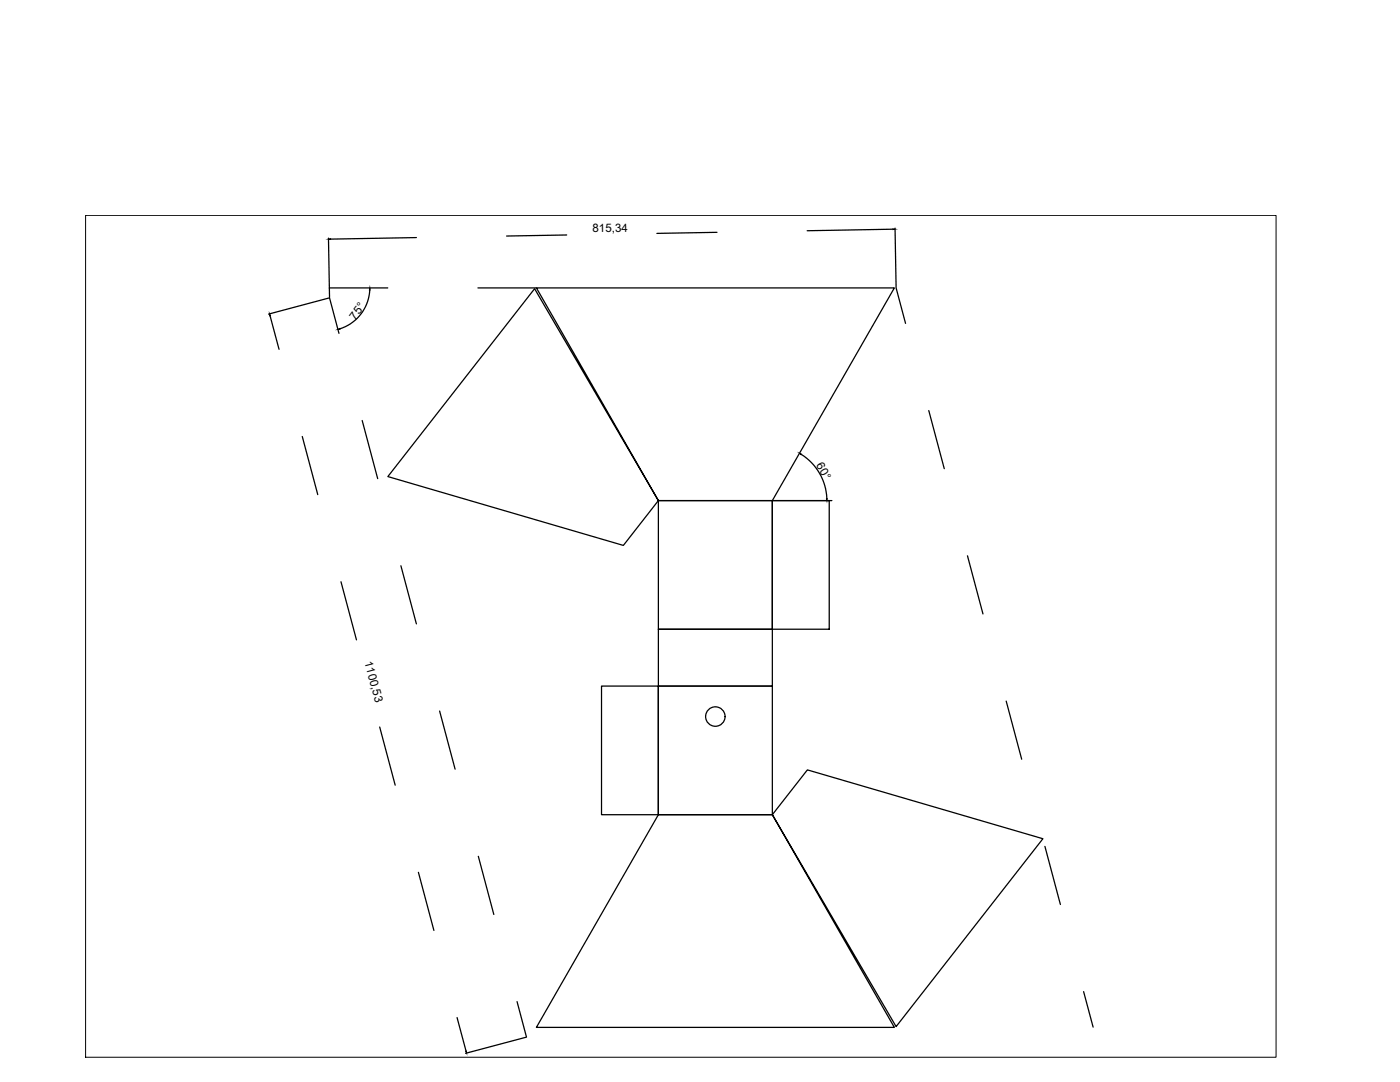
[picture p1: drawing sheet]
<svg xmlns="http://www.w3.org/2000/svg" width="279mm" height="216mm" viewBox="0 0 279 216" stroke-linecap="round" stroke-linejoin="round" font-family="sans-serif">
<defs><g id="words">
<g font-size="2.3">
<text x="118.2" y="46.4" transform="rotate(-1 118.2 46.4)">815,34</text>
<text x="70.9" y="64" transform="rotate(-53 70.9 64)">75°</text>
<text x="162.8" y="92.9" transform="rotate(60 162.8 92.9)">60°</text>
<text x="72.8" y="132.1" transform="rotate(75 72.8 132.1)">1100,53</text>
</g>
</g></defs>
<!-- layer: 0 -->
<g fill="none" stroke="#000" stroke-width=".25">
<path d="M65.6 47.5l.2 11.8M65.7 59.5l-12.1 3.2M65.7 57.4h11.7M65.8 59.4l1.8 7.1M73.8 57.9a8.6 8.6 0 0 1-6 7.7M83.1 47.4l-17.1 .3M95.4 57.4h11.7M106.7 57.6l-29.3 37.5 47 13.7 7-8.9-24.3-42.5h71.4l-24.4 42.5h-22.7zM113.1 46.9l-12 .2M143.1 46.4l-12 .2M178.2 45.7l-17.1 .3M178.6 45.5l.2 11.8"/>
<path d="M178.8 57.4l1.9 7.1M53.9 63l1.8 6.7M60.3 87.1l3.1 11.6M72.3 83.9l3.1 11.6M131.4 99.9h22.7v25.7h-22.7zM154.1 99.9h11.4v25.7h-11.4zM154.1 99.9h11.9M159.9 90.7a10.9 10.9 0 0 1 5.1 8.8M185.4 81.9l3 11.6M68.1 116.1l3 11.6M80 112.9l3.1 11.6M193.1 110.9l3.1 11.6"/>
<path d="M120 136.9v25.7h11.4v-25.7h22.7v25.7h-22.7v-25.7zM131.4 125.6h22.7v11.3h-22.7zM200.8 139.9l3.1 11.6M75.8 145.1l3.1 11.6M87.7 141.9l3.1 11.6M83.5 174.1l3.1 11.6M95.5 170.9l3.1 11.6M131.4 162.6h22.7l24.7 42.2 29.3-37.4-47-13.8-7 9 24.4 42.4h-71.4zM208.5 168.9l3.1 11.6M103.2 199.9l1.9 7M216.3 197.9l1.9 7M91.2 203l1.8 6.7"/>
<path d="M105 207l-12.1 3.2"/>
<circle cx="142.8" cy="143" r="1.94"/>
</g>
<path d="M65.6 47.7l.4-.1v.2zM73.8 57.4l.1 .5h-.2zM178.2 45.7h.4l-.4 .1zM53.8 62.6l.2 .4h-.2zM67.4 65.7l.4-.2 .1 .2zM159.6 90.4l.3 .2v.1zM164.9 99.5h.2l-.1 .4zM92.9 209.7h.2v.4z" fill="#000" stroke="#000" stroke-width=".2"/>
<path d="M17.1 43h237.6v168h-237.6z" fill="none" stroke="#000" stroke-width=".2"/>
<use href="#words"/>
</svg>
